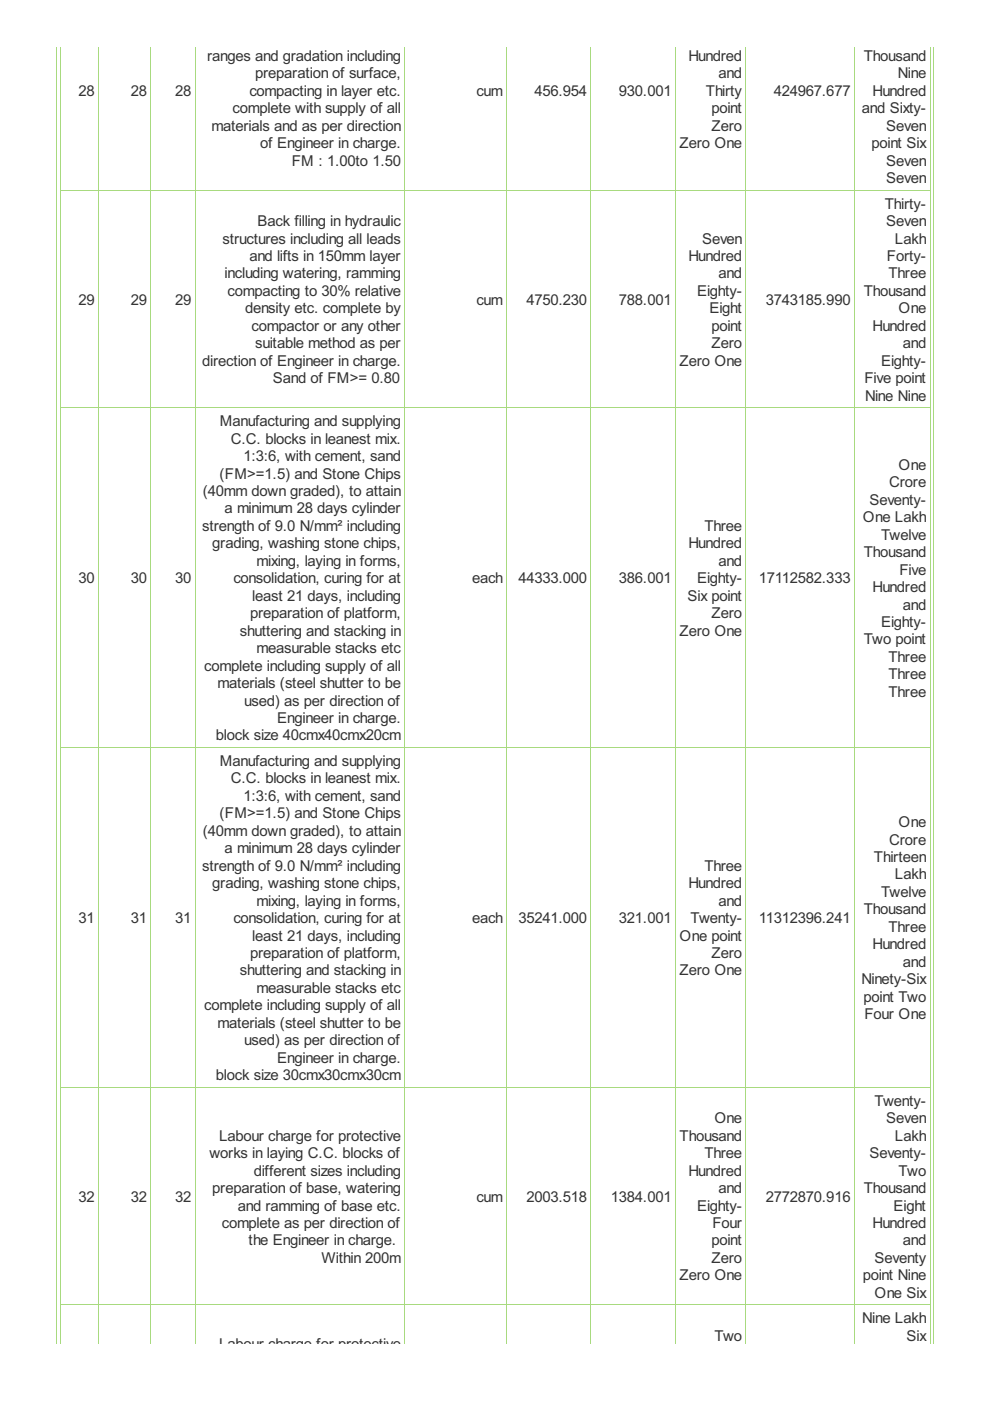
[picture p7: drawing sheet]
<svg xmlns="http://www.w3.org/2000/svg" width="210mm" height="297mm" viewBox="0 0 210 297" stroke-linecap="round" stroke-linejoin="round" font-family="sans-serif">
<defs><g id="words">
<g font-size="3.5" fill="#333">
<text x="43.9" y="12.9">ranges and gradation including</text>
<text x="54.1" y="16.6">preparation of surface,</text>
<text x="145.9" y="12.9">Hundred</text>
<text x="152.4" y="16.6">and</text>
<text x="183.1" y="12.9">Thousand</text>
<text x="190.4" y="16.6">Nine</text>
<text x="16.6" y="20.3">28</text>
<text x="27.7" y="20.3">28</text>
<text x="37.1" y="20.3">28</text>
<text x="52.9" y="20.3">compacting in layer etc.</text>
<text x="101" y="20.3">cum</text>
<text x="113.3" y="20.3">456.954</text>
<text x="131.2" y="20.3">930.001</text>
<text x="149.6" y="20.3">Thirty</text>
<text x="164.1" y="20.3">424967.677</text>
<text x="185" y="20.3">Hundred</text>
<text x="44.9" y="27.7">materials and as per direction</text>
<text x="49.3" y="24">complete with supply of all</text>
<text x="150.8" y="24">point</text>
<text x="150.9" y="27.7">Zero</text>
<text x="182.8" y="24">and Sixty-</text>
<text x="187.9" y="27.7">Seven</text>
<text x="55.2" y="31.4">of Engineer in charge.</text>
<text x="61.9" y="35.1">FM : 1.00to 1.50</text>
<text x="144.1" y="31.4">Zero One</text>
<text x="184.8" y="31.4">point Six</text>
<text x="187.9" y="35.1">Seven</text>
<text x="187.9" y="38.8">Seven</text>
<text x="54.6" y="47.9">Back filling in hydraulic</text>
<text x="187.6" y="44.2">Thirty-</text>
<text x="187.9" y="47.9">Seven</text>
<text x="47.2" y="51.6">structures including all leads</text>
<text x="148.9" y="51.6">Seven</text>
<text x="189.8" y="51.6">Lakh</text>
<text x="47.6" y="59">including watering, ramming</text>
<text x="52.9" y="55.3">and lifts in 150mm layer</text>
<text x="145.9" y="55.3">Hundred</text>
<text x="152.4" y="59">and</text>
<text x="188.1" y="55.3">Forty-</text>
<text x="188.4" y="59">Three</text>
<text x="16.6" y="64.6">29</text>
<text x="27.7" y="64.6">29</text>
<text x="37.1" y="64.6">29</text>
<text x="48.2" y="62.7">compacting to 30% relative</text>
<text x="101" y="64.6">cum</text>
<text x="111.6" y="64.6">4750.230</text>
<text x="131.2" y="64.6">788.001</text>
<text x="147.8" y="62.7">Eighty-</text>
<text x="162.4" y="64.6">3743185.990</text>
<text x="183.1" y="62.7">Thousand</text>
<text x="51.9" y="66.4">density etc. complete by</text>
<text x="53.3" y="70.2">compactor or any other</text>
<text x="150.4" y="66.4">Eight</text>
<text x="150.8" y="70.2">point</text>
<text x="185" y="70.2">Hundred</text>
<text x="190.5" y="66.4">One</text>
<text x="42.8" y="77.6">direction of Engineer in charge.</text>
<text x="54.1" y="73.9">suitable method as per</text>
<text x="144.1" y="77.6">Zero One</text>
<text x="150.9" y="73.9">Zero</text>
<text x="186.8" y="77.6">Eighty-</text>
<text x="191.4" y="73.9">and</text>
<text x="57.9" y="81.3">Sand of FM&gt;= 0.80</text>
<text x="183.3" y="81.3">Five point</text>
<text x="183.4" y="85">Nine Nine</text>
<text x="46.6" y="90.4">Manufacturing and supplying</text>
<text x="48.9" y="94.1">C.C. blocks in leanest mix.</text>
<text x="46.5" y="101.5">(FM&gt;=1.5) and Stone Chips</text>
<text x="51.6" y="97.8">1:3:6, with cement, sand</text>
<text x="190.5" y="99.6">One</text>
<text x="43" y="105.2">(40mm down graded), to attain</text>
<text x="184.4" y="107">Seventy-</text>
<text x="188.5" y="103.3">Crore</text>
<text x="42.8" y="112.6">strength of 9.0 N/mm² including</text>
<text x="47.6" y="108.9">a minimum 28 days cylinder</text>
<text x="149.3" y="112.6">Three</text>
<text x="183" y="110.7">One Lakh</text>
<text x="45" y="116.3">grading, washing stone chips,</text>
<text x="54.4" y="120">mixing, laying in forms,</text>
<text x="145.9" y="116.3">Hundred</text>
<text x="152.4" y="120">and</text>
<text x="183.1" y="118.1">Thousand</text>
<text x="186.8" y="114.4">Twelve</text>
<text x="16.6" y="123.7">30</text>
<text x="27.7" y="123.7">30</text>
<text x="37.1" y="123.7">30</text>
<text x="49.5" y="123.7">consolidation, curing for at</text>
<text x="100.1" y="123.7">each</text>
<text x="110" y="123.7">44333.000</text>
<text x="131.2" y="123.7">386.001</text>
<text x="147.8" y="123.7">Eighty-</text>
<text x="160.9" y="123.7">17112582.333</text>
<text x="185" y="125.5">Hundred</text>
<text x="190.7" y="121.8">Five</text>
<text x="53" y="131.1">preparation of platform,</text>
<text x="53.5" y="127.4">least 21 days, including</text>
<text x="145.8" y="127.4">Six point</text>
<text x="150.9" y="131.1">Zero</text>
<text x="191.4" y="129.2">and</text>
<text x="50.9" y="134.8">shuttering and stacking in</text>
<text x="144.1" y="134.8">Zero One</text>
<text x="183.1" y="136.6">Two point</text>
<text x="186.8" y="132.9">Eighty-</text>
<text x="43.3" y="142.2">complete including supply of all</text>
<text x="54.4" y="138.5">measurable stacks etc</text>
<text x="188.4" y="140.3">Three</text>
<text x="46.1" y="145.9">materials (steel shutter to be</text>
<text x="51.8" y="149.6">used) as per direction of</text>
<text x="188.4" y="144">Three</text>
<text x="188.4" y="147.7">Three</text>
<text x="58.8" y="153.3">Engineer in charge.</text>
<text x="45.8" y="157">block size 40cmx40cmx20cm</text>
<text x="46.6" y="162.4">Manufacturing and supplying</text>
<text x="48.9" y="166.1">C.C. blocks in leanest mix.</text>
<text x="46.5" y="173.5">(FM&gt;=1.5) and Stone Chips</text>
<text x="51.6" y="169.8">1:3:6, with cement, sand</text>
<text x="43" y="177.2">(40mm down graded), to attain</text>
<text x="188.5" y="179.1">Crore</text>
<text x="190.5" y="175.4">One</text>
<text x="42.8" y="184.6">strength of 9.0 N/mm² including</text>
<text x="47.6" y="180.9">a minimum 28 days cylinder</text>
<text x="149.3" y="184.6">Three</text>
<text x="185.3" y="182.8">Thirteen</text>
<text x="45" y="188.3">grading, washing stone chips,</text>
<text x="145.9" y="188.3">Hundred</text>
<text x="186.8" y="190.2">Twelve</text>
<text x="189.8" y="186.5">Lakh</text>
<text x="16.6" y="195.7">31</text>
<text x="27.7" y="195.7">31</text>
<text x="37.1" y="195.7">31</text>
<text x="49.5" y="195.7">consolidation, curing for at</text>
<text x="54.4" y="192">mixing, laying in forms,</text>
<text x="100.1" y="195.7">each</text>
<text x="110" y="195.7">35241.000</text>
<text x="131.2" y="195.7">321.001</text>
<text x="146.4" y="195.7">Twenty-</text>
<text x="152.4" y="192">and</text>
<text x="160.9" y="195.7">11312396.241</text>
<text x="183.1" y="193.9">Thousand</text>
<text x="188.4" y="197.6">Three</text>
<text x="53" y="203.1">preparation of platform,</text>
<text x="53.5" y="199.4">least 21 days, including</text>
<text x="144.1" y="199.4">One point</text>
<text x="150.9" y="203.1">Zero</text>
<text x="185" y="201.3">Hundred</text>
<text x="50.9" y="206.8">shuttering and stacking in</text>
<text x="144.1" y="206.8">Zero One</text>
<text x="182.7" y="208.7">Ninety-Six</text>
<text x="191.4" y="205">and</text>
<text x="43.3" y="214.2">complete including supply of all</text>
<text x="54.4" y="210.5">measurable stacks etc</text>
<text x="183.1" y="212.4">point Two</text>
<text x="46.1" y="217.9">materials (steel shutter to be</text>
<text x="51.8" y="221.6">used) as per direction of</text>
<text x="183.3" y="216.1">Four One</text>
<text x="58.8" y="225.3">Engineer in charge.</text>
<text x="45.8" y="229">block size 30cmx30cmx30cm</text>
<text x="151.5" y="238.1">One</text>
<text x="185.4" y="234.4">Twenty-</text>
<text x="187.9" y="238.1">Seven</text>
<text x="44.4" y="245.5">works in laying C.C. blocks of</text>
<text x="46.4" y="241.8">Labour charge for protective</text>
<text x="144.1" y="241.8">Thousand</text>
<text x="149.3" y="245.5">Three</text>
<text x="184.4" y="245.5">Seventy-</text>
<text x="189.8" y="241.8">Lakh</text>
<text x="53.8" y="249.2">different sizes including</text>
<text x="145.9" y="249.2">Hundred</text>
<text x="190.5" y="249.2">Two</text>
<text x="16.6" y="254.8">32</text>
<text x="27.7" y="254.8">32</text>
<text x="37.1" y="254.8">32</text>
<text x="45" y="252.9">preparation of base, watering</text>
<text x="50.4" y="256.6">and ramming of base etc.</text>
<text x="101" y="254.8">cum</text>
<text x="111.6" y="254.8">2003.518</text>
<text x="129.5" y="254.8">1384.001</text>
<text x="147.8" y="256.6">Eighty-</text>
<text x="152.4" y="252.9">and</text>
<text x="162.4" y="254.8">2772870.916</text>
<text x="183.1" y="252.9">Thousand</text>
<text x="189.4" y="256.6">Eight</text>
<text x="47" y="260.4">complete as per direction of</text>
<text x="151" y="260.4">Four</text>
<text x="185" y="260.4">Hundred</text>
<text x="52.7" y="264.1">the Engineer in charge.</text>
<text x="68.2" y="267.8">Within 200m</text>
<text x="150.8" y="264.1">point</text>
<text x="150.9" y="267.8">Zero</text>
<text x="185.4" y="267.8">Seventy</text>
<text x="191.4" y="264.1">and</text>
<text x="144.1" y="271.5">Zero One</text>
<text x="182.9" y="271.5">point Nine</text>
<text x="185.4" y="275.2">One Six</text>
<text x="182.8" y="280.6">Nine Lakh</text>
<text x="46.4" y="286.1">Labour charge for protective</text>
<text x="151.5" y="284.3">Two</text>
<text x="192.2" y="284.3">Six</text>
</g>
</g></defs>
<g fill="none" stroke="#a8da7f" stroke-width=".21">
<path d="M11.9 9.9v275M12.8 9.9v275M20.9 9.9v275M32 9.9v275M41.4 9.9v275M85.8 9.9v275M107.4 9.9v275M125.3 9.9v275M143.2 9.9v275M158.2 9.9v275M181.1 9.9v275M197.2 9.9v275"/>
<path d="M198 9.9v275M12.8 40.3h184.5M12.8 86.4h184.5M12.8 158.5h184.5M12.8 230.5h184.5M12.8 276.6h184.5"/>
</g>
<use href="#words"/>
</svg>
